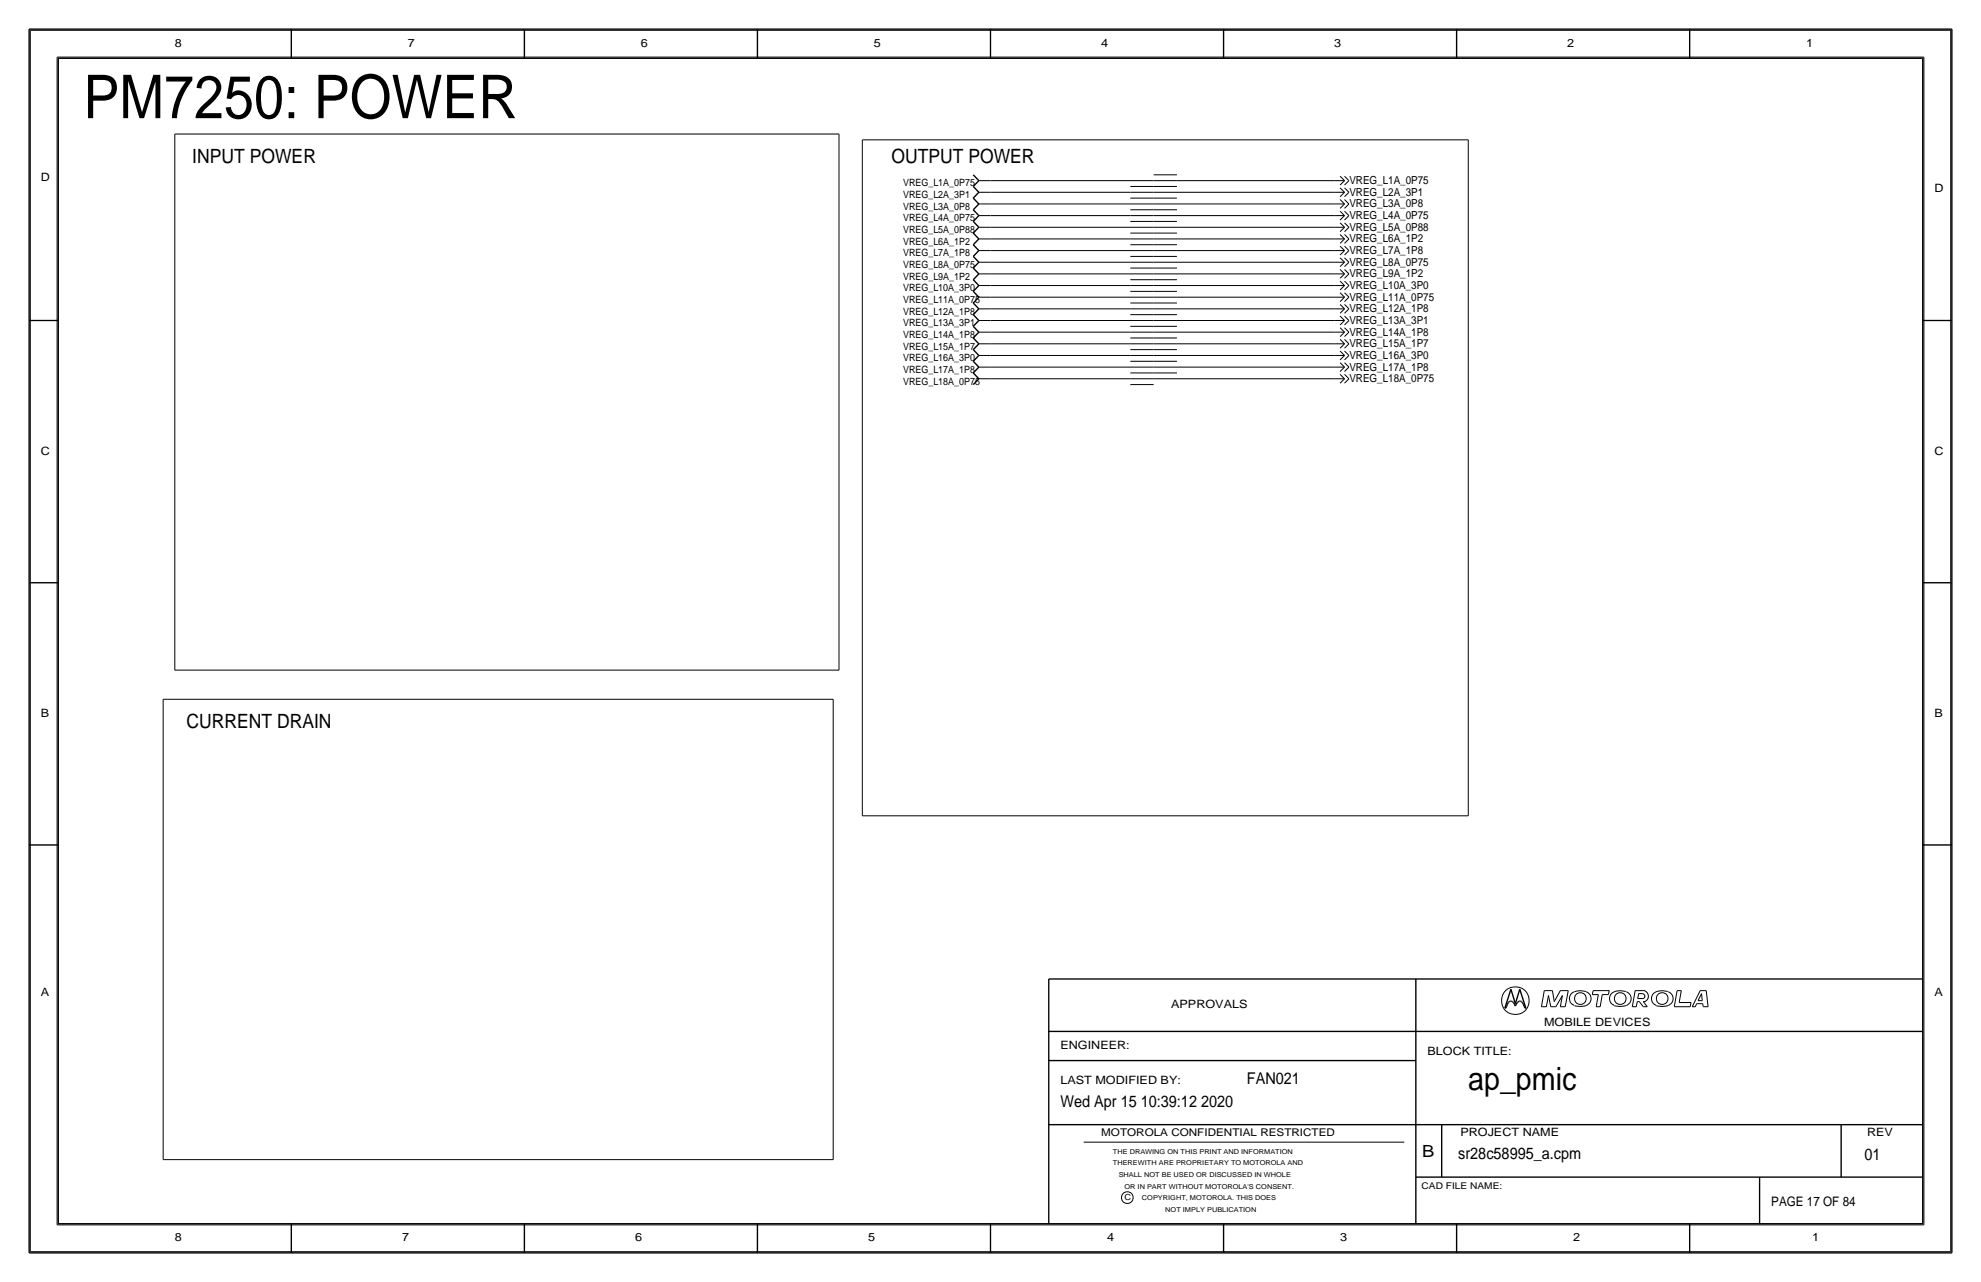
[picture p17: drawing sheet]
<svg xmlns="http://www.w3.org/2000/svg" width="432mm" height="279mm" viewBox="0 0 432 279" stroke-linecap="round" stroke-linejoin="round" font-family="sans-serif">
<defs><g id="words">
<text font-size="13.2" x="18.2" y="25.8">PM7250: POWER</text>
<text font-size="7" x="320" y="237.5">ap_pmic</text>
<g font-size="4.3">
<text x="41.9" y="35.6">INPUT POWER</text>
<text x="194.3" y="35.6">OUTPUT POWER</text>
<text x="40.6" y="158.8">CURRENT DRAIN</text>
</g>
<text font-size="3.7" x="310" y="252.1">B</text>
<g font-size="3.5">
<text x="271.8" y="236.2">FAN021</text>
<text x="231.1" y="241.3">Wed Apr 15 10:39:12 2020</text>
<text x="317.9" y="252.6">sr28c58995_a.cpm</text>
<text x="406.4" y="252.7">01</text>
</g>
<text font-size="2.9" x="386.1" y="262.9">PAGE 17 OF 84</text>
<g font-size="2.5">
<text x="38.1" y="10.2">8</text>
<text x="88.9" y="10.2">7</text>
<text x="139.7" y="10.2">6</text>
<text x="190.5" y="10.2">5</text>
<text x="240" y="10.2">4</text>
<text x="290.8" y="10.2">3</text>
<text x="341.6" y="10.2">2</text>
<text x="393.7" y="10.2">1</text>
<text x="8.9" y="39.4">D</text>
<text x="421.6" y="41.9">D</text>
<text x="8.9" y="99.1">C</text>
<text x="421.6" y="99.1">C</text>
<text x="8.9" y="156.2">B</text>
<text x="421.6" y="156.2">B</text>
<text x="8.9" y="217.2">A</text>
<text x="255.3" y="219.7">APPROVALS</text>
<text x="421.6" y="217.2">A</text>
<text x="336.5" y="223.5">MOBILE DEVICES</text>
<text x="231.1" y="228.6">ENGINEER:</text>
<text x="311.1" y="229.9">BLOCK TITLE:</text>
<text x="231.1" y="236.2">LAST MODIFIED BY:</text>
<text x="318.3" y="247.5">PROJECT NAME</text>
<text x="407" y="247.6">REV</text>
<text x="38.1" y="270.5">8</text>
<text x="87.6" y="270.5">7</text>
<text x="138.4" y="270.5">6</text>
<text x="189.2" y="270.5">5</text>
<text x="241.3" y="270.5">4</text>
<text x="292.1" y="270.5">3</text>
<text x="342.9" y="270.5">2</text>
<text x="395" y="270.5">1</text>
</g>
<g font-size="2.4">
<text x="294.1" y="40.1">VREG_L1A_0P75</text>
<text x="294.1" y="45.2">VREG_L3A_0P8</text>
<text x="294.1" y="47.8">VREG_L4A_0P75</text>
<text x="294.1" y="42.7">VREG_L2A_3P1</text>
<text x="294.1" y="50.3">VREG_L5A_0P88</text>
<text x="294.1" y="52.8">VREG_L6A_1P2</text>
<text x="294.1" y="55.4">VREG_L7A_1P8</text>
<text x="294.1" y="57.9">VREG_L8A_0P75</text>
<text x="294.1" y="65.5">VREG_L11A_0P75</text>
<text x="294.1" y="63">VREG_L10A_3P0</text>
<text x="294.1" y="60.5">VREG_L9A_1P2</text>
<text x="294.1" y="70.6">VREG_L13A_3P1</text>
<text x="294.1" y="68.1">VREG_L12A_1P8</text>
<text x="294.1" y="75.7">VREG_L15A_1P7</text>
<text x="294.1" y="73.2">VREG_L14A_1P8</text>
<text x="294.1" y="78.2">VREG_L16A_3P0</text>
<text x="294.1" y="83.3">VREG_L18A_0P75</text>
<text x="294.1" y="80.8">VREG_L17A_1P8</text>
</g>
<text font-size="2.3" x="240" y="247.6">MOTOROLA CONFIDENTIAL RESTRICTED</text>
<g font-size="2.2">
<text x="196.8" y="40.6">VREG_L1A_0P75</text>
<text x="196.8" y="45.7">VREG_L3A_0P8</text>
<text x="196.8" y="43.2">VREG_L2A_3P1</text>
<text x="196.8" y="48.3">VREG_L4A_0P75</text>
<text x="196.8" y="50.8">VREG_L5A_0P88</text>
<text x="196.8" y="53.3">VREG_L6A_1P2</text>
<text x="196.8" y="55.9">VREG_L7A_1P8</text>
<text x="196.8" y="58.4">VREG_L8A_0P75</text>
<text x="196.8" y="61">VREG_L9A_1P2</text>
<text x="196.8" y="63.5">VREG_L10A_3P0</text>
<text x="196.8" y="66">VREG_L11A_0P75</text>
<text x="196.8" y="68.6">VREG_L12A_1P8</text>
<text x="196.8" y="71.1">VREG_L13A_3P1</text>
<text x="196.8" y="73.7">VREG_L14A_1P8</text>
<text x="196.8" y="76.2">VREG_L15A_1P7</text>
<text x="196.8" y="83.8">VREG_L18A_0P75</text>
<text x="196.8" y="81.3">VREG_L17A_1P8</text>
<text x="196.8" y="78.7">VREG_L16A_3P0</text>
</g>
<text font-size="2" x="309.9" y="259.1">CAD FILE NAME:</text>
<text font-size="1.8" x="245.1" y="261.6">C</text>
<g font-size="1.5">
<text x="242.6" y="251.5">THE DRAWING ON THIS PRINT AND INFORMATION</text>
<text x="242.6" y="254">THEREWITH ARE PROPRIETARY TO MOTOROLA AND</text>
<text x="243.8" y="256.5">SHALL NOT BE USED OR DISCUSSED IN WHOLE</text>
<text x="245.1" y="259.1">OR IN PART WITHOUT MOTOROLA'S CONSENT.</text>
<text x="248.9" y="261.6">COPYRIGHT, MOTOROLA. THIS DOES</text>
<text x="254" y="264.2">NOT IMPLY PUBLICATION</text>
</g>
</g></defs>
<g fill="none" stroke="#000" stroke-width=".22">
<path d="M6.6 6.6h418.6zM6.6 6.6v266.2zM12.4 12.4v254.6zM12.4 12.4h407zM419.4 12.4v254.6zM425.2 6.6v266.2zM38.1 29.2v116.9zM38.1 29.2h144.8zM182.9 29.2v116.8zM188 30.5v147.3zM188 30.5h132zM213.4 39.4h2.5z"/>
<path d="M215.9 39.4h35.6zM251.5 39.4h5zM251.5 38.1h5zM256.5 39.4h34.3zM290.8 39.4h2.3zM292.1 38.4l1 1zM293.1 38.4l.9 1zM320 30.5v147.3zM213.4 59.7h2.5zM213.4 57.2h2.5zM213.4 54.6h2.5zM213.4 52.1h2.5z"/>
<path d="M213.4 49.5h2.5zM213.4 47h2.5zM213.4 44.4h2.5zM213.4 41.9h2.5zM215.9 49.5h35.6zM215.9 59.7h35.6zM215.9 44.4h35.6zM215.9 47h30.5zM215.9 52.1h30.5zM215.9 54.6h35.6zM215.9 41.9h30.5zM215.9 57.2h30.5z"/>
<path d="M246.4 57.2h5.1zM246.4 55.9h5.1zM246.4 58.4h5.1zM246.4 52.1h5.1zM246.4 50.8h5.1zM246.4 53.3h5.1zM246.4 47h5.1zM246.4 45.7h5.1zM246.4 48.3h5.1zM246.4 41.9h5.1zM246.4 40.6h5.1zM246.4 43.2h5.1z"/>
<path d="M251.5 52.1h39.3zM251.5 47h39.3zM251.5 59.7h5zM251.5 58.4h5zM251.5 54.6h5zM251.5 53.3h5zM251.5 55.9h5zM251.5 49.5h5zM251.5 48.3h5zM251.5 50.8h5zM251.5 44.4h5zM251.5 43.2h5z"/>
<path d="M251.5 45.7h5zM251.5 40.6h5zM251.5 57.2h39.3zM251.5 41.9h39.3zM256.5 54.6h34.3zM256.5 44.4h34.3zM256.5 59.7h34.3zM256.5 49.5h34.3zM290.8 41.9h2.3zM290.8 44.4h2.3zM290.8 47h2.3zM290.8 52.1h2.3z"/>
<path d="M290.8 49.5h2.3zM290.8 59.7h2.3zM290.8 57.2h2.3zM290.8 54.6h2.3zM292.1 42.9l1-1zM292.1 40.3l1-.9zM292.1 45.4l1-.9zM292.1 48l1-1zM292.1 53l1-.9zM292.1 50.5l1-1zM292.1 58.1l1-.9zM292.1 55.6l1-1z"/>
<path d="M292.1 40.9l1 1zM292.1 43.5l1 .9zM292.1 46l1 1zM292.1 51.1l1 1zM292.1 48.6l1 .9zM292.1 58.7l1 1zM292.1 56.2l1 1zM292.1 53.6l1 1zM293.1 40.9l.9 1zM293.1 43.5l.9 .9zM293.1 46l.9 1zM293.1 51.1l.9 1z"/>
<path d="M293.1 48.6l.9 .9zM293.1 58.7l.9 1zM293.1 56.2l.9 1zM293.1 53.6l.9 1zM293.1 42.9l.9-1zM293.1 40.3l.9-.9zM293.1 45.4l.9-.9zM293.1 48l.9-1zM293.1 53l.9-.9zM293.1 50.5l.9-1zM293.1 58.1l.9-.9zM293.1 55.6l.9-1z"/>
<path d="M213.4 77.5h2.5zM213.4 74.9h2.5zM213.4 72.4h2.5zM213.4 69.8h2.5zM213.4 67.3h2.5zM213.4 64.8h2.5zM213.4 62.2h2.5zM215.9 64.8h35.6zM215.9 74.9h35.6zM215.9 69.8h35.6zM215.9 62.2h30.5zM215.9 67.3h30.5z"/>
<path d="M215.9 72.4h30.5zM215.9 77.5h30.5zM246.4 77.5h5.1zM246.4 76.2h5.1zM246.4 78.7h5.1zM246.4 72.4h5.1zM246.4 71.1h5.1zM246.4 73.7h5.1zM246.4 67.3h5.1zM246.4 66h5.1zM246.4 68.6h5.1zM246.4 62.2h5.1z"/>
<path d="M246.4 61h5.1zM246.4 63.5h5.1zM251.5 78.7h5zM251.5 74.9h5zM251.5 73.7h5zM251.5 76.2h5zM251.5 69.8h5zM251.5 68.6h5zM251.5 71.1h5zM251.5 64.8h5zM251.5 63.5h5zM251.5 66h5z"/>
<path d="M251.5 61h5zM251.5 72.4h39.3zM251.5 77.5h39.3zM251.5 67.3h39.3zM251.5 62.2h39.3zM256.5 69.8h34.3zM256.5 74.9h34.3zM256.5 64.8h34.3zM290.8 62.2h2.3zM290.8 64.8h2.3zM290.8 67.3h2.3zM290.8 69.8h2.3z"/>
<path d="M290.8 72.4h2.3zM290.8 74.9h2.3zM290.8 77.5h2.3zM292.1 60.7l1-1zM292.1 63.2l1-1zM292.1 65.7l1-.9zM292.1 68.3l1-1zM292.1 70.8l1-.9zM292.1 73.4l1-1zM292.1 75.9l1-1zM292.1 78.4l1-.9zM292.1 61.3l1 .9z"/>
<path d="M292.1 63.8l1 1zM292.1 66.3l1 1zM292.1 68.9l1 .9zM292.1 71.4l1 1zM292.1 74l1 .9zM292.1 76.5l1 1zM292.1 79l1 1zM293.1 61.3l.9 .9zM293.1 63.8l.9 1zM293.1 66.3l.9 1zM293.1 68.9l.9 .9zM293.1 71.4l.9 1z"/>
<path d="M293.1 74l.9 .9zM293.1 76.5l.9 1zM293.1 79l.9 1zM293.1 60.7l.9-1zM293.1 63.2l.9-1zM293.1 65.7l.9-.9zM293.1 68.3l.9-1zM293.1 70.8l.9-.9zM293.1 73.4l.9-1zM293.1 75.9l.9-1zM293.1 78.4l.9-.9zM213.4 82.5h2.5z"/>
<path d="M213.4 80h2.5zM215.9 80h35.6zM215.9 82.5h30.5zM246.4 82.5h5.1zM246.4 81.3h5.1zM246.4 83.8h5.1zM251.5 80h5zM251.5 81.3h5zM251.5 82.5h39.3zM256.5 80h34.3zM290.8 80h2.3zM290.8 82.5h2.3z"/>
<path d="M292.1 81l1-1zM292.1 83.5l1-.9zM292.1 81.6l1 .9zM293.1 81.6l.9 .9zM293.1 81l.9-1zM293.1 83.5l.9-.9zM35.6 152.4h146zM35.6 152.4v100.3zM38.1 146h144.8zM181.6 152.4v100.3zM188 177.8h132zM336 219.4h1.1z"/>
<path d="M336.6 215.9h1.8zM336.6 215.9l-.6 3.5zM337.5 217l-.4 2.4zM337.5 217l.5 2.4zM338 219.4h1.1zM338.4 215.9l.4 2.4zM340.1 219.4h1.1zM340.1 215.9h1.7zM340.1 215.9l-1.3 2.4zM340.6 217l-1.5 2.4zM340.6 217l-.5 2.4zM341.8 215.9l-.6 3.5z"/>
<path d="M343.1 216.2a1.6 1.6 0 0 0-1 1.5 1.6 1.6 0 0 0 1.1 1.5M345.7 216.1h-.2a4 4 0 0 0-2.3 .1M345.7 216.2a1.59 1.59 0 0 1 1.1 1.5 1.59 1.59 0 0 1-1.1 1.5l-1.4 .1-1.1-.1M347.1 216.8h1.3zM347.3 215.9l-.2 .9zM347.3 215.9h3.5zM347.9 219.4h.9zM348.4 216.8l-.5 2.6zM349.2 216.8l-.4 2.6zM349.2 216.8h1.4zM350.8 215.9l-.2 .9zM354.4 216.1a3.1 3.1 0 0 0-3.3 .7 1.62 1.62 0 0 0 .8 2.4"/>
<path d="M354.4 219.2l-1.4 .1-1.1-.1M354.5 216.2a1.59 1.59 0 0 1 1 1.5 1.59 1.59 0 0 1-1 1.5M355.8 219.4h.9zM356.4 215.9l-.6 3.5zM356.4 215.9h2.2zM356.9 218.3l-.2 1.1zM356.9 218.3h.4zM357 217.6h1.2zM357.2 216.6l-.2 1zM357.2 216.6h1zM357.3 218.3l.9 1.1zM358.1 216.7a.5 .5 0 0 1 .4 .4 .5 .5 0 0 1-.4 .5"/>
<path d="M358.2 219.4h.9zM358.2 218.3l.9 1.1zM358.2 218.3h.4zM358.5 216a1.24 1.24 0 0 1 .8 1.1 1.24 1.24 0 0 1-.8 1.2M363.5 216.1a3.1 3.1 0 0 0-3.3 .7 1.62 1.62 0 0 0 .8 2.4M363.6 219.2l-1.4 .1-1.2-.1M363.6 216.2a1.59 1.59 0 0 1 1.1 1.5 1.59 1.59 0 0 1-1.1 1.5M364.9 219.4h3.5zM365.6 215.9l-.7 3.5zM365.6 215.9h.9zM366 218.5h2.6zM366.5 215.9l-.5 2.6z"/>
<path d="M368.6 218.5l-.2 .9zM368.9 219.4h.6zM369.8 218.7h1.3zM369.8 218.7l-.3 .7zM370.1 218.1h.9zM370.6 215.9l-1.7 3.5zM370.6 215.9h1.3zM370.9 216.6l-.8 1.5zM370.9 216.6l.1 1.5zM371.1 218.7l.1 .7zM371.2 219.4h1.1zM371.9 215.9l.4 3.5z"/>
<path d="M35.6 252.7h146zM236.2 248.9h69.9zM6.6 272.8h418.6zM12.4 267h407z"/>
<circle cx="330.3" cy="218.1" r="3"/>
<circle cx="344.5" cy="217.6" r="1.28"/>
<circle cx="353.2" cy="217.6" r="1.28"/>
<circle cx="362.3" cy="217.6" r="1.28"/>
<circle cx="245.7" cy="261" r="1.28"/>
</g>
<g fill="none" stroke="#000" stroke-width=".3">
<path d="M6.3 6.4v266.7zM6.4 6.4h419zM12.7 12.7h406.4zM12.7 12.7v254zM63.5 6.4v6.3zM114.3 6.4v6.3zM165.1 6.4v6.3zM215.9 6.3v6.4zM266.7 6.4v6.3zM317.5 6.4v6.3zM368.3 6.4v6.3zM419.1 12.7v254z"/>
<path d="M425.4 6.4v266.7zM212.1 38.1l1.3 1.3zM213.4 39.4l-1.3 1.2zM212.1 58.4l1.3 1.3zM212.1 55.9l1.3 1.3zM212.1 53.3l1.3 1.3zM212.1 50.8l1.3 1.3zM212.1 48.3l1.3 1.2zM212.1 45.7l1.3 1.3zM212.1 43.2l1.3 1.3zM212.1 40.6l1.3 1.3zM213.4 59.7l-1.3 1.3z"/>
<path d="M213.4 57.2l-1.3 1.2zM213.4 54.6l-1.3 1.3zM213.4 52.1l-1.3 1.2zM213.4 49.5l-1.3 1.3zM213.4 47l-1.3 1.3zM213.4 44.4l-1.3 1.3zM213.4 41.9l-1.3 1.3zM6.3 69.8h6.4zM212.1 78.7l1.3 1.3zM212.1 76.2l1.3 1.3zM212.1 73.7l1.3 1.2zM212.1 71.1l1.3 1.3z"/>
<path d="M212.1 68.6l1.3 1.3zM212.1 66l1.3 1.3zM212.1 63.5l1.3 1.3zM212.1 61l1.3 1.2zM213.4 77.5l-1.3 1.2zM213.4 74.9l-1.3 1.3zM213.4 72.4l-1.3 1.3zM213.4 69.8l-1.3 1.3zM213.4 67.3l-1.3 1.3zM213.4 64.8l-1.3 1.2zM213.4 62.2l-1.3 1.3zM419.1 69.8h6.3z"/>
<path d="M212.1 81.3l1.3 1.3zM213.4 82.5l-1.3 1.3zM213.4 80l-1.3 1.3zM6.3 127h6.4zM419.1 127h6.3zM6.3 184.1h6.4zM419.1 184.1h6.3zM228.6 213.4v53.3zM228.6 213.4h190.5zM308.6 213.4v53.3zM328 219.7h.2zM328.4 219.4l-.2 .3z"/>
<path d="M328.6 218.8l-.2 .6zM328.8 218.5l-.2 .3zM329 218.3l.2-.1zM329 218.3l-.2 .2zM329.2 218.2h.2zM329.3 215.6l-1.3 4.1zM329.3 215.6l1 3.1zM329.4 218.2l.2 .1zM329.6 218.3l.3 .2zM329.9 218.5l.2 .3zM330.1 218.8l.2 .5zM330.5 218.8l-.2 .5z"/>
<path d="M330.8 218.5l-.3 .3zM331 218.3l-.2 .2zM331 218.3l.2-.1zM331.2 218.2h.2zM331.3 215.6l1.3 4.1zM331.3 215.6l-1 3.1zM331.4 218.2l.2 .1zM331.6 218.3l.2 .2zM331.8 218.5l.2 .3zM332 218.8l.3 .6zM332.3 219.4l.1 .3zM332.4 219.7h.2z"/>
<path d="M228.6 231.1h80zM228.6 224.8h190.5zM228.6 245.1h190.5zM308.6 256.5h110.5zM314.2 245.1v11.4zM383.5 256.5v10.2zM401.3 245.1v11.4zM6.4 273h419zM12.7 266.7h406.4zM63.5 266.7v6.4zM114.3 266.7v6.4zM165.1 266.7v6.4z"/>
<path d="M215.9 266.7v6.3zM266.7 266.7v6.4zM317.5 266.7v6.4zM368.3 266.7v6.4z"/>
</g>
<use href="#words"/>
</svg>
